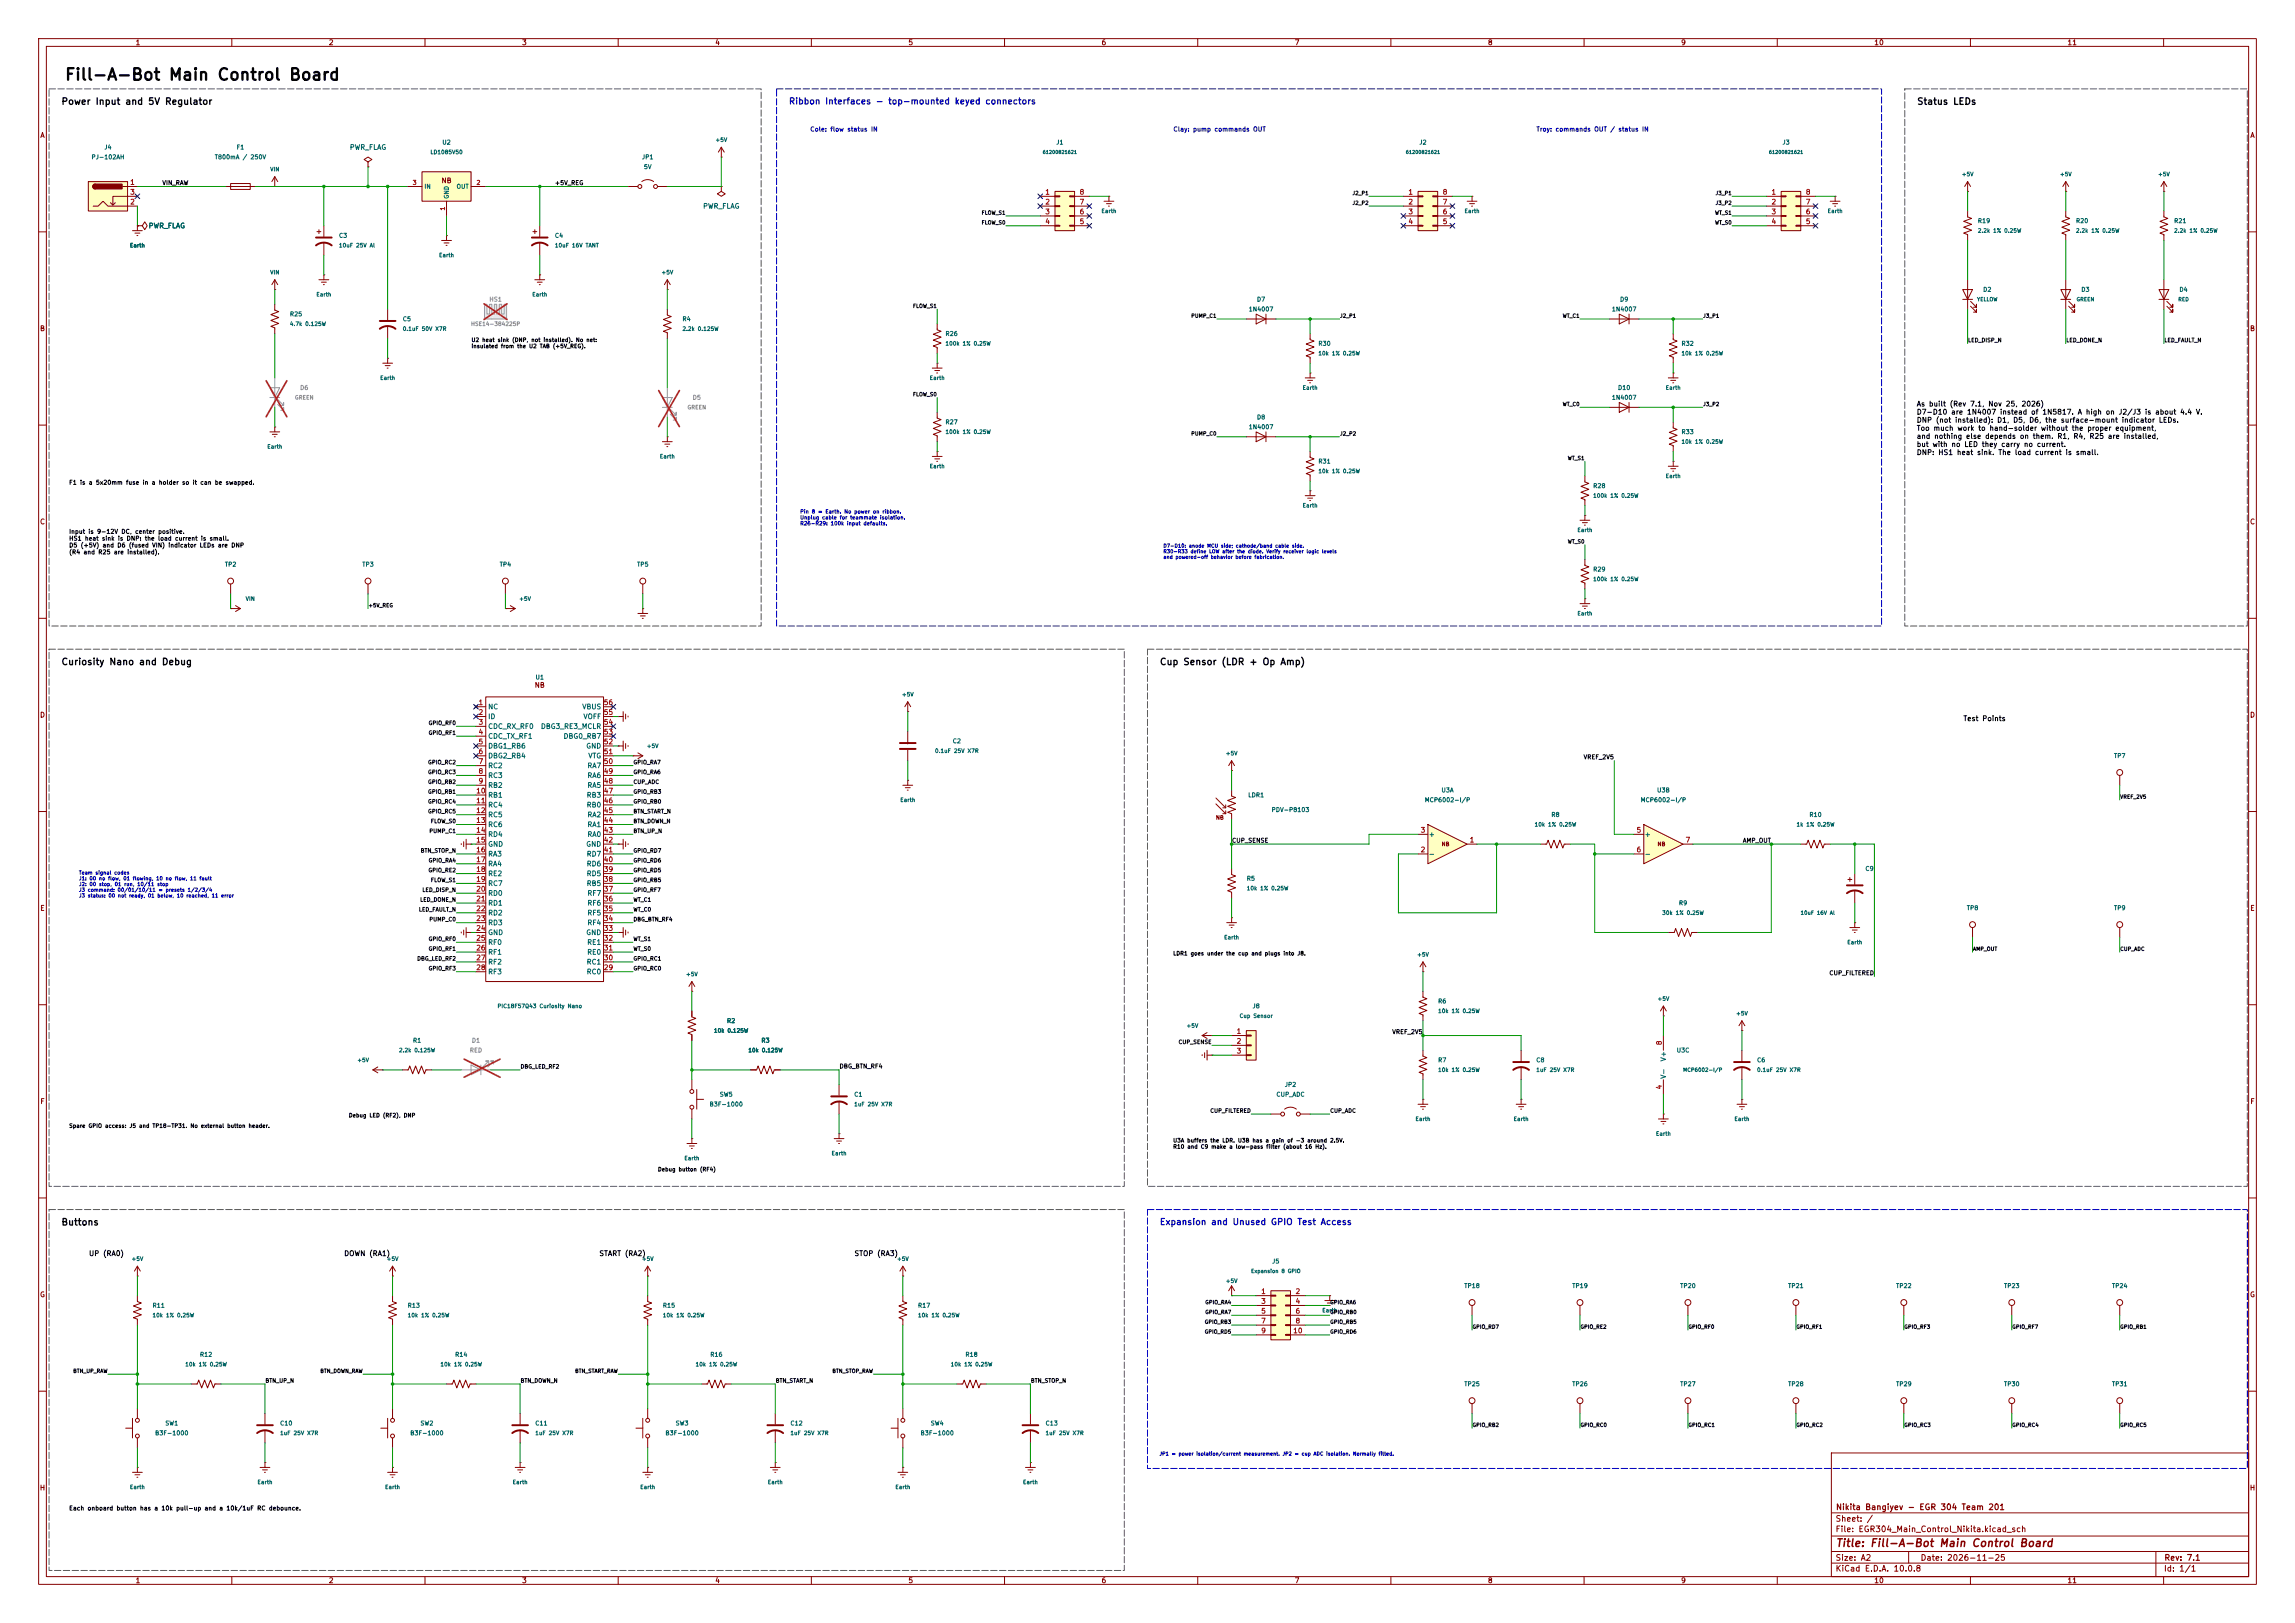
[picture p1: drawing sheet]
<svg xmlns="http://www.w3.org/2000/svg" width="594mm" height="420mm" viewBox="0 0 594 420" stroke-linecap="round" stroke-linejoin="round" font-family="sans-serif">
<defs><g id="words">
<text font-size="3" x="16.6" y="21.5">Fill-A-Bot Main Control Board</text>
<text font-size="2" fill="#840000" x="475" y="400.8">Title: Fill-A-Bot Main Control Board</text>
<g font-size="1.7">
<text x="15.8" y="27.5">Power Input and 5V Regulator</text>
<text x="496.1" y="27.5">Status LEDs</text>
<text x="15.8" y="172.5">Curiosity Nano and Debug</text>
<text x="300.1" y="172.5">Cup Sensor (LDR + Op Amp)</text>
<text x="15.8" y="317.5">Buttons</text>
</g>
<g font-size="1.6" fill="#0000c2">
<text x="204.1" y="27.4">Ribbon Interfaces - top-mounted keyed connectors</text>
<text x="300.1" y="317.4">Expansion and Unused GPIO Test Access</text>
</g>
<g font-size="1.5" fill="#840000">
<text x="475" y="394.1">Sheet: /</text>
<text x="475.1" y="391.1">Nikita Bangiyev - EGR 304 Team 201</text>
<text x="475" y="396.8">File: EGR304_Main_Control_Nikita.kicad_sch</text>
<text x="475" y="407">KiCad E.D.A. 10.0.8</text>
<text x="475" y="404.2">Size: A2</text>
<text x="497" y="404.2">Date: 2026-11-25</text>
<text x="560" y="407">Id: 1/1</text>
<text x="560.1" y="404.2">Rev: 7.1</text>
</g>
<g font-size="1.3" fill="#840000">
<text x="35" y="12">1</text>
<text x="85" y="12">2</text>
<text x="135" y="12">3</text>
<text x="185" y="12">4</text>
<text x="235" y="12">5</text>
<text x="285" y="12">6</text>
<text x="335" y="12">7</text>
<text x="385" y="12">8</text>
<text x="435" y="12">9</text>
<text x="485" y="12">10</text>
<text x="535" y="12">11</text>
<text x="10.3" y="36">A</text>
<text x="582.3" y="36">A</text>
<text x="114.1" y="47.7">NB</text>
<text x="10.2" y="86">B</text>
<text x="582.2" y="86">B</text>
<text x="10.2" y="136">C</text>
<text x="582.2" y="136">C</text>
<text x="138.3" y="178.3">NB</text>
<text x="10.2" y="186">D</text>
<text x="582.2" y="186">D</text>
<text x="10.3" y="236">E</text>
<text x="582.3" y="236">E</text>
<text x="10.3" y="286">F</text>
<text x="582.3" y="286">F</text>
<text x="10.2" y="336">G</text>
<text x="582.2" y="336">G</text>
<text x="10.2" y="386">H</text>
<text x="582.2" y="386">H</text>
<text x="35" y="410">1</text>
<text x="85" y="410">2</text>
<text x="135" y="410">3</text>
<text x="185" y="410">4</text>
<text x="235" y="410">5</text>
<text x="285" y="410">6</text>
<text x="335" y="410">7</text>
<text x="385" y="410">8</text>
<text x="435" y="410">9</text>
<text x="485" y="410">10</text>
<text x="535" y="410">11</text>
</g>
<g font-size="1.3" fill="#006464">
<text x="90.4" y="39.1">PWR_FLAG</text>
<text x="38.3" y="59.4">PWR_FLAG</text>
<text x="181.8" y="54.3">PWR_FLAG</text>
<text x="126.2" y="183.8">NC</text>
<text x="150.6" y="183.8">VBUS</text>
<text x="126.2" y="186.4">ID</text>
<text x="126.2" y="188.9">CDC_RX_RF0</text>
<text x="126.2" y="191.5">CDC_TX_RF1</text>
<text x="139.9" y="188.9">DBG3_RE3_MCLR</text>
<text x="145.7" y="191.5">DBG0_RB7</text>
<text x="150.9" y="186.4">VOFF</text>
<text x="126.2" y="194">DBG1_RB6</text>
<text x="126.2" y="196.5">DBG2_RB4</text>
<text x="151.6" y="194">GND</text>
<text x="152.1" y="196.5">VTG</text>
<text x="126.2" y="199.1">RC2</text>
<text x="126.2" y="201.6">RC3</text>
<text x="151.9" y="201.6">RA6</text>
<text x="151.9" y="199.1">RA7</text>
<text x="126.2" y="204.2">RB2</text>
<text x="126.2" y="206.7">RB1</text>
<text x="126.2" y="209.2">RC4</text>
<text x="151.7" y="209.2">RB0</text>
<text x="151.7" y="206.7">RB3</text>
<text x="151.9" y="204.2">RA5</text>
<text x="126.2" y="211.8">RC5</text>
<text x="126.2" y="214.3">RC6</text>
<text x="151.9" y="214.3">RA1</text>
<text x="151.9" y="211.8">RA2</text>
<text x="126.2" y="216.9">RD4</text>
<text x="126.2" y="219.4">GND</text>
<text x="126.2" y="221.9">RA3</text>
<text x="151.6" y="219.4">GND</text>
<text x="151.7" y="221.9">RD7</text>
<text x="151.9" y="216.9">RA0</text>
<text x="369.7" y="221.9">-</text>
<text x="369.7" y="216.9">+</text>
<text x="425.6" y="216.9">+</text>
<text x="425.6" y="221.9">-</text>
<text x="126.2" y="224.5">RA4</text>
<text x="126.2" y="227">RE2</text>
<text x="151.7" y="227">RD5</text>
<text x="151.7" y="224.5">RD6</text>
<text x="126.2" y="229.6">RC7</text>
<text x="126.2" y="232.1">RD0</text>
<text x="151.7" y="229.6">RB5</text>
<text x="151.9" y="232.1">RF7</text>
<text x="126.2" y="234.6">RD1</text>
<text x="126.2" y="237.2">RD2</text>
<text x="126.2" y="239.7">RD3</text>
<text x="151.9" y="239.7">RF4</text>
<text x="151.9" y="237.2">RF5</text>
<text x="151.9" y="234.6">RF6</text>
<text x="126.2" y="242.3">GND</text>
<text x="126.2" y="244.8">RF0</text>
<text x="151.6" y="242.3">GND</text>
<text x="151.8" y="244.8">RE1</text>
<text x="126.2" y="247.3">RF1</text>
<text x="126.2" y="249.9">RF2</text>
<text x="151.7" y="249.9">RC1</text>
<text x="151.8" y="247.3">RE0</text>
<text x="126.2" y="252.4">RF3</text>
<text x="151.7" y="252.4">RC0</text>
<text x="431.5" y="274.8" transform="rotate(-90 431.5 274.8)">V+</text>
<text x="431.5" y="279.3" transform="rotate(-90 431.5 279.3)">V-</text>
</g>
<g font-size="1.3" fill="#a90000">
<text x="33.6" y="48.1">1</text>
<text x="33.6" y="53.2">2</text>
<text x="33.6" y="50.7">3</text>
<text x="270.4" y="50.7">1</text>
<text x="270.4" y="53.2">2</text>
<text x="279.3" y="53.2">7</text>
<text x="279.3" y="50.7">8</text>
<text x="364.4" y="50.7">1</text>
<text x="364.4" y="53.2">2</text>
<text x="373.3" y="53.2">7</text>
<text x="373.3" y="50.7">8</text>
<text x="458.4" y="50.7">1</text>
<text x="458.4" y="53.2">2</text>
<text x="467.3" y="53.2">7</text>
<text x="467.3" y="50.7">8</text>
<text x="270.4" y="55.7">3</text>
<text x="270.4" y="58.3">4</text>
<text x="279.3" y="58.3">5</text>
<text x="279.3" y="55.7">6</text>
<text x="364.4" y="55.7">3</text>
<text x="364.4" y="58.3">4</text>
<text x="373.3" y="58.3">5</text>
<text x="373.3" y="55.7">6</text>
<text x="458.4" y="55.7">3</text>
<text x="458.4" y="58.3">4</text>
<text x="467.3" y="58.3">5</text>
<text x="467.3" y="55.7">6</text>
<text x="123.7" y="182.7">1</text>
<text x="123.7" y="185.3">2</text>
<text x="156.1" y="185.3">55</text>
<text x="156.1" y="182.7">56</text>
<text x="123.7" y="187.8">3</text>
<text x="123.7" y="190.4">4</text>
<text x="156.1" y="190.4">53</text>
<text x="156.1" y="187.8">54</text>
<text x="123.7" y="192.9">5</text>
<text x="123.7" y="195.4">6</text>
<text x="123.7" y="198">7</text>
<text x="156.1" y="198">50</text>
<text x="156.1" y="195.4">51</text>
<text x="156.1" y="192.9">52</text>
<text x="123.7" y="200.5">8</text>
<text x="123.7" y="203.1">9</text>
<text x="156.1" y="203.1">48</text>
<text x="156.1" y="200.5">49</text>
<text x="123.1" y="205.6">10</text>
<text x="123.1" y="208.1">11</text>
<text x="156.1" y="208.1">46</text>
<text x="156.1" y="205.6">47</text>
<text x="123.1" y="210.7">12</text>
<text x="123.1" y="213.2">13</text>
<text x="123.1" y="215.8">14</text>
<text x="156.1" y="215.8">43</text>
<text x="156.1" y="213.2">44</text>
<text x="156.1" y="210.7">45</text>
<text x="367.6" y="215.8">3</text>
<text x="423.4" y="215.8">5</text>
<text x="123.1" y="218.3">15</text>
<text x="123.1" y="220.8">16</text>
<text x="156.1" y="220.8">41</text>
<text x="156.1" y="218.3">42</text>
<text x="367.6" y="220.8">2</text>
<text x="380.3" y="218.3">1</text>
<text x="423.4" y="220.8">6</text>
<text x="436.1" y="218.3">7</text>
<text x="123.1" y="223.4">17</text>
<text x="123.1" y="225.9">18</text>
<text x="156.1" y="225.9">39</text>
<text x="156.1" y="223.4">40</text>
<text x="123.1" y="228.5">19</text>
<text x="123.1" y="231">20</text>
<text x="123.1" y="233.5">21</text>
<text x="156.1" y="233.5">36</text>
<text x="156.1" y="231">37</text>
<text x="156.1" y="228.5">38</text>
<text x="123.1" y="236.1">22</text>
<text x="123.1" y="238.6">23</text>
<text x="156.1" y="238.6">34</text>
<text x="156.1" y="236.1">35</text>
<text x="123.1" y="241.2">24</text>
<text x="123.1" y="243.7">25</text>
<text x="156.1" y="243.7">32</text>
<text x="156.1" y="241.2">33</text>
<text x="123.1" y="246.2">26</text>
<text x="123.1" y="248.8">27</text>
<text x="123.1" y="251.3">28</text>
<text x="156.1" y="251.3">29</text>
<text x="156.1" y="248.8">30</text>
<text x="156.1" y="246.2">31</text>
<text x="319.9" y="267.8">1</text>
<text x="319.9" y="270.4">2</text>
<text x="319.9" y="272.9">3</text>
<text x="430.4" y="270.6" transform="rotate(-90 430.4 270.6)">8</text>
<text x="430.4" y="282" transform="rotate(-90 430.4 282)">4</text>
<text x="326.3" y="335.1">1</text>
<text x="335.2" y="335.1">2</text>
<text x="326.3" y="337.7">3</text>
<text x="326.3" y="340.2">5</text>
<text x="335.2" y="337.7">4</text>
<text x="335.2" y="340.2">6</text>
<text x="326.3" y="342.8">7</text>
<text x="326.3" y="345.3">9</text>
<text x="334.6" y="345.3">10</text>
<text x="335.2" y="342.8">8</text>
</g>
<g font-size="1.3">
<text x="496" y="105.5">As built (Rev 7.1, Nov 25, 2026)</text>
<text x="496" y="107.6">D7-D10 are 1N4007 instead of 1N5817. A high on J2/J3 is about 4.4 V.</text>
<text x="496" y="109.7">DNP (not installed): D1, D5, D6, the surface-mount indicator LEDs.</text>
<text x="496" y="111.8">Too much work to hand-solder without the proper equipment,</text>
<text x="496" y="113.9">and nothing else depends on them. R1, R4, R25 are installed,</text>
<text x="496" y="116">but with no LED they carry no current.</text>
<text x="496" y="118.1">DNP: HS1 heat sink. The load current is small.</text>
<text x="508" y="186.9">Test Points</text>
<text x="22.9" y="325.3">UP (RA0)</text>
<text x="88.9" y="325.3">DOWN (RA1)</text>
<text x="155" y="325.3">START (RA2)</text>
<text x="221" y="325.3">STOP (RA3)</text>
</g>
<g font-size="1.2" fill="#0000c2">
<text x="209.6" y="34.3">Cole: flow status IN</text>
<text x="303.6" y="34.3">Clay: pump commands OUT</text>
<text x="397.5" y="34.3">Troy: commands OUT / status IN</text>
</g>
<g font-size="1.1" fill="#006464">
<text x="23.6" y="41.5">PJ-102AH</text>
<text x="26.9" y="38.9">J4</text>
<text x="55.5" y="41.5">T800mA / 250V</text>
<text x="61.1" y="38.9">F1</text>
<text x="114.4" y="37.7">U2</text>
<text x="166" y="41.5">JP1</text>
<text x="273.3" y="37.7">J1</text>
<text x="367.2" y="37.7">J2</text>
<text x="461.2" y="37.7">J3</text>
<text x="166.5" y="44">5V</text>
<text x="109.7" y="49.1">IN</text>
<text x="116.4" y="51.6" transform="rotate(-90 116.4 51.6)">GND</text>
<text x="118.1" y="49.1">OUT</text>
<text x="511.8" y="58">R19</text>
<text x="537.2" y="58">R20</text>
<text x="562.6" y="58">R21</text>
<text x="87.6" y="61.8">C3</text>
<text x="143.5" y="61.8">C4</text>
<text x="513.2" y="75.8">D2</text>
<text x="538.6" y="75.8">D3</text>
<text x="564" y="75.8">D4</text>
<text x="74.9" y="82.1">R25</text>
<text x="104.1" y="83.4">C5</text>
<text x="176.5" y="83.4">R4</text>
<text x="323.1" y="80.8">1N4007</text>
<text x="325.2" y="78.3">D7</text>
<text x="417.1" y="80.8">1N4007</text>
<text x="419.2" y="78.3">D9</text>
<text x="244.6" y="87.2">R26</text>
<text x="341.1" y="89.7">R30</text>
<text x="435.1" y="89.7">R32</text>
<text x="418.7" y="101.2">D10</text>
<text x="417.1" y="103.7">1N4007</text>
<text x="244.6" y="110.1">R27</text>
<text x="323.1" y="111.3">1N4007</text>
<text x="325.2" y="108.8">D8</text>
<text x="435.1" y="112.6">R33</text>
<text x="341.1" y="120.2">R31</text>
<text x="412.2" y="126.6">R28</text>
<text x="58.1" y="146.9">TP2</text>
<text x="93.6" y="146.9">TP3</text>
<text x="129.2" y="146.9">TP4</text>
<text x="164.8" y="146.9">TP5</text>
<text x="412.2" y="148.2">R29</text>
<text x="138.5" y="176.1">U1</text>
<text x="246.5" y="192.6">C2</text>
<text x="547" y="196.4">TP7</text>
<text x="322.9" y="206.6">LDR1</text>
<text x="368.6" y="207.8">MCP6002-I/P</text>
<text x="373" y="205.3">U3A</text>
<text x="424.5" y="207.8">MCP6002-I/P</text>
<text x="428.8" y="205.3">U3B</text>
<text x="329" y="210.4">PDV-P8103</text>
<text x="401.4" y="211.7">R8</text>
<text x="468.2" y="211.7">R10</text>
<text x="482.7" y="225.6">C9</text>
<text x="322.6" y="228.2">R5</text>
<text x="434.4" y="234.5">R9</text>
<text x="508.9" y="235.8">TP8</text>
<text x="547" y="235.8">TP9</text>
<text x="324.1" y="261.2">J8</text>
<text x="372.1" y="259.9">R6</text>
<text x="188" y="265">R2</text>
<text x="106.8" y="270.1">R1</text>
<text x="196.9" y="270.1">R3</text>
<text x="372.1" y="275.2">R7</text>
<text x="397.5" y="275.2">C8</text>
<text x="433.9" y="272.6">U3C</text>
<text x="454.6" y="275.2">C6</text>
<text x="332.4" y="281.5">JP2</text>
<text x="183.5" y="286.6">B3F-1000</text>
<text x="186.2" y="284">SW5</text>
<text x="221" y="284">C1</text>
<text x="330.2" y="284">CUP_ADC</text>
<text x="329.1" y="327.2">J5</text>
<text x="378.9" y="333.6">TP18</text>
<text x="406.8" y="333.6">TP19</text>
<text x="434.8" y="333.6">TP20</text>
<text x="462.7" y="333.6">TP21</text>
<text x="490.6" y="333.6">TP22</text>
<text x="518.6" y="333.6">TP23</text>
<text x="546.5" y="333.6">TP24</text>
<text x="39.4" y="338.7">R11</text>
<text x="105.4" y="338.7">R13</text>
<text x="171.4" y="338.7">R15</text>
<text x="237.5" y="338.7">R17</text>
<text x="51.6" y="351.4">R12</text>
<text x="117.7" y="351.4">R14</text>
<text x="183.7" y="351.4">R16</text>
<text x="249.8" y="351.4">R18</text>
<text x="378.9" y="359">TP25</text>
<text x="406.8" y="359">TP26</text>
<text x="434.8" y="359">TP27</text>
<text x="462.7" y="359">TP28</text>
<text x="490.6" y="359">TP29</text>
<text x="518.6" y="359">TP30</text>
<text x="546.5" y="359">TP31</text>
<text x="40" y="371.7">B3F-1000</text>
<text x="42.7" y="369.1">SW1</text>
<text x="72.4" y="369.1">C10</text>
<text x="106.1" y="371.7">B3F-1000</text>
<text x="108.7" y="369.1">SW2</text>
<text x="138.4" y="369.1">C11</text>
<text x="172.1" y="371.7">B3F-1000</text>
<text x="174.7" y="369.1">SW3</text>
<text x="204.5" y="369.1">C12</text>
<text x="238.1" y="371.7">B3F-1000</text>
<text x="240.8" y="369.1">SW4</text>
<text x="270.5" y="369.1">C13</text>
</g>
<g font-size="1.1" fill="#0f0f0f">
<text x="41.9" y="48.1">VIN_RAW</text>
<text x="143.5" y="48.1">+5V_REG</text>
<text x="409.8" y="196.7">VREF_2V5</text>
<text x="318.8" y="218.3">CUP_SENSE</text>
<text x="451" y="218.3">AMP_OUT</text>
<text x="473.4" y="252.6">CUP_FILTERED</text>
<text x="360.2" y="267.9">VREF_2V5</text>
<text x="217.2" y="276.7">DBG_BTN_RF4</text>
</g>
<g font-size="1.1" fill="#a90000">
<text x="106.7" y="48.1">3</text>
<text x="123.2" y="48.1">2</text>
<text x="115.4" y="54.6" transform="rotate(-90 115.4 54.6)">1</text>
</g>
<g font-size="1.1" fill="#939391">
<text x="126.5" y="78.3">HS1</text>
<text x="77.6" y="101.2">D6</text>
<text x="179.2" y="103.7">D5</text>
<text x="121.5" y="272.6">RED</text>
<text x="122" y="270.1">D1</text>
</g>
<g font-size="1.1">
<text x="17.8" y="125.7">F1 is a 5x20mm fuse in a holder so it can be swapped.</text>
<text x="17.8" y="138.4">Input is 9-12V DC, center positive.</text>
<text x="17.8" y="140.2">HS1 heat sink is DNP: the load current is small.</text>
<text x="17.8" y="141.9">D5 (+5V) and D6 (fused VIN) indicator LEDs are DNP</text>
<text x="17.8" y="143.7">(R4 and R25 are installed).</text>
<text x="17.8" y="391.1">Each onboard button has a 10k pull-up and a 10k/1uF RC debounce.</text>
</g>
<g font-size="1" fill="#006464">
<text x="111.3" y="40.1">LD1085V50</text>
<text x="185.1" y="37">+5V</text>
<text x="69.8" y="44.6">VIN</text>
<text x="507.6" y="45.8">+5V</text>
<text x="533" y="45.8">+5V</text>
<text x="558.4" y="45.8">+5V</text>
<text x="285" y="55.4">Earth</text>
<text x="378.9" y="55.4">Earth</text>
<text x="472.9" y="55.4">Earth</text>
<text x="33.5" y="64.3">Earth</text>
<text x="87.6" y="64.3">10uF 25V Al</text>
<text x="143.5" y="64.3">10uF 16V TANT</text>
<text x="511.8" y="60.4">2.2k 1% 0.25W</text>
<text x="537.2" y="60.4">2.2k 1% 0.25W</text>
<text x="562.6" y="60.4">2.2k 1% 0.25W</text>
<text x="69.8" y="71.2">VIN</text>
<text x="113.5" y="66.8">Earth</text>
<text x="171.1" y="71.2">+5V</text>
<text x="81.8" y="77">Earth</text>
<text x="137.6" y="77">Earth</text>
<text x="511.6" y="78.2">YELLOW</text>
<text x="537.3" y="78.2">GREEN</text>
<text x="563.7" y="78.2">RED</text>
<text x="74.9" y="84.6">4.7k 0.125W</text>
<text x="104.1" y="85.8">0.1uF 50V X7R</text>
<text x="176.5" y="85.8">2.2k 0.125W</text>
<text x="244.6" y="89.7">100k 1% 0.25W</text>
<text x="341.1" y="92.2">10k 1% 0.25W</text>
<text x="435.1" y="92.2">10k 1% 0.25W</text>
<text x="98.3" y="98.5">Earth</text>
<text x="240.5" y="98.5">Earth</text>
<text x="337" y="101.1">Earth</text>
<text x="431" y="101.1">Earth</text>
<text x="244.6" y="112.5">100k 1% 0.25W</text>
<text x="69.1" y="116.3">Earth</text>
<text x="170.7" y="118.9">Earth</text>
<text x="435.1" y="115.1">10k 1% 0.25W</text>
<text x="240.5" y="121.4">Earth</text>
<text x="341.1" y="122.7">10k 1% 0.25W</text>
<text x="431" y="123.9">Earth</text>
<text x="337" y="131.6">Earth</text>
<text x="412.2" y="129">100k 1% 0.25W</text>
<text x="408.2" y="137.9">Earth</text>
<text x="63.5" y="155.7">VIN</text>
<text x="134.3" y="155.7">+5V</text>
<text x="412.2" y="150.6">100k 1% 0.25W</text>
<text x="408.2" y="159.5">Earth</text>
<text x="233.3" y="180.5">+5V</text>
<text x="167.3" y="193.8">+5V</text>
<text x="241.9" y="195.1">0.1uF 25V X7R</text>
<text x="317.1" y="195.7">+5V</text>
<text x="232.9" y="207.8">Earth</text>
<text x="397.1" y="214.1">10k 1% 0.25W</text>
<text x="464.9" y="214.1">1k 1% 0.25W</text>
<text x="322.6" y="230.6">10k 1% 0.25W</text>
<text x="430.1" y="237">30k 1% 0.25W</text>
<text x="465.9" y="236.9">10uF 16V Al</text>
<text x="316.7" y="243.3">Earth</text>
<text x="478" y="244.6">Earth</text>
<text x="366.7" y="247.8">+5V</text>
<text x="177.4" y="252.9">+5V</text>
<text x="128.6" y="261.1">PIC18F57Q43 Curiosity Nano</text>
<text x="320.7" y="263.6">Cup Sensor</text>
<text x="372.1" y="262.4">10k 1% 0.25W</text>
<text x="428.9" y="259.2">+5V</text>
<text x="449.2" y="263">+5V</text>
<text x="184.7" y="267.5">10k 0.125W</text>
<text x="307" y="266.2">+5V</text>
<text x="92.4" y="275.1">+5V</text>
<text x="103.2" y="272.5">2.2k 0.125W</text>
<text x="193.6" y="272.5">10k 0.125W</text>
<text x="372.1" y="277.6">10k 1% 0.25W</text>
<text x="397.5" y="277.6">1uF 25V X7R</text>
<text x="435.5" y="277.6">MCP6002-I/P</text>
<text x="454.6" y="277.6">0.1uF 25V X7R</text>
<text x="221" y="286.5">1uF 25V X7R</text>
<text x="366.2" y="290.3">Earth</text>
<text x="391.6" y="290.3">Earth</text>
<text x="448.8" y="290.3">Earth</text>
<text x="215.1" y="299.2">Earth</text>
<text x="428.5" y="294.1">Earth</text>
<text x="177" y="300.5">Earth</text>
<text x="33.9" y="326.5">+5V</text>
<text x="100" y="326.5">+5V</text>
<text x="166" y="326.5">+5V</text>
<text x="232.1" y="326.5">+5V</text>
<text x="323.7" y="329.6">Expansion 8 GPIO</text>
<text x="317.1" y="332.2">+5V</text>
<text x="39.4" y="341.1">10k 1% 0.25W</text>
<text x="105.4" y="341.1">10k 1% 0.25W</text>
<text x="171.4" y="341.1">10k 1% 0.25W</text>
<text x="237.5" y="341.1">10k 1% 0.25W</text>
<text x="342.1" y="339.8">Earth</text>
<text x="47.8" y="353.8">10k 1% 0.25W</text>
<text x="113.9" y="353.8">10k 1% 0.25W</text>
<text x="179.9" y="353.8">10k 1% 0.25W</text>
<text x="246" y="353.8">10k 1% 0.25W</text>
<text x="72.4" y="371.6">1uF 25V X7R</text>
<text x="138.4" y="371.6">1uF 25V X7R</text>
<text x="204.5" y="371.6">1uF 25V X7R</text>
<text x="270.5" y="371.6">1uF 25V X7R</text>
<text x="33.5" y="385.6">Earth</text>
<text x="66.5" y="384.3">Earth</text>
<text x="99.5" y="385.6">Earth</text>
<text x="132.6" y="384.3">Earth</text>
<text x="165.6" y="385.6">Earth</text>
<text x="198.6" y="384.3">Earth</text>
<text x="231.6" y="385.6">Earth</text>
<text x="264.6" y="384.3">Earth</text>
</g>
<g font-size="1" fill="#0f0f0f">
<text x="349.9" y="53.2">J2_P2</text>
<text x="349.9" y="50.7">J2_P1</text>
<text x="443.9" y="53.2">J3_P2</text>
<text x="443.9" y="50.7">J3_P1</text>
<text x="254" y="55.8">FLOW_S1</text>
<text x="254" y="58.3">FLOW_S0</text>
<text x="443.8" y="58.3">WT_S0</text>
<text x="443.8" y="55.8">WT_S1</text>
<text x="236.2" y="79.9">FLOW_S1</text>
<text x="308.2" y="82.5">PUMP_C1</text>
<text x="346.7" y="82.5">J2_P1</text>
<text x="404.4" y="82.5">WT_C1</text>
<text x="440.7" y="82.5">J3_P1</text>
<text x="509.3" y="88.8">LED_DISP_N</text>
<text x="534.7" y="88.8">LED_DONE_N</text>
<text x="560.1" y="88.8">LED_FAULT_N</text>
<text x="236.2" y="102.8">FLOW_S0</text>
<text x="404.4" y="105.3">WT_C0</text>
<text x="440.7" y="105.3">J3_P2</text>
<text x="308.2" y="112.9">PUMP_C0</text>
<text x="346.7" y="112.9">J2_P2</text>
<text x="405.7" y="119.3">WT_S1</text>
<text x="405.7" y="140.9">WT_S0</text>
<text x="95.3" y="157.4">+5V_REG</text>
<text x="110.8" y="190.4">GPIO_RF1</text>
<text x="110.8" y="187.9">GPIO_RF0</text>
<text x="110.7" y="203.1">GPIO_RB2</text>
<text x="110.7" y="200.6">GPIO_RC3</text>
<text x="110.7" y="198">GPIO_RC2</text>
<text x="163.8" y="198">GPIO_RA7</text>
<text x="163.8" y="203.1">CUP_ADC</text>
<text x="163.8" y="200.6">GPIO_RA6</text>
<text x="110.7" y="208.2">GPIO_RC4</text>
<text x="110.7" y="205.6">GPIO_RB1</text>
<text x="163.8" y="205.6">GPIO_RB3</text>
<text x="163.8" y="208.2">GPIO_RB0</text>
<text x="548.6" y="206.9">VREF_2V5</text>
<text x="110.7" y="210.7">GPIO_RC5</text>
<text x="111" y="215.8">PUMP_C1</text>
<text x="111.4" y="213.3">FLOW_S0</text>
<text x="163.8" y="213.3">BTN_DOWN_N</text>
<text x="163.8" y="215.8">BTN_UP_N</text>
<text x="163.8" y="210.7">BTN_START_N</text>
<text x="108.8" y="220.9">BTN_STOP_N</text>
<text x="163.8" y="220.9">GPIO_RD7</text>
<text x="110.8" y="226">GPIO_RE2</text>
<text x="110.8" y="223.4">GPIO_RA4</text>
<text x="163.8" y="223.4">GPIO_RD6</text>
<text x="163.8" y="226">GPIO_RD5</text>
<text x="108.6" y="233.6">LED_DONE_N</text>
<text x="109.2" y="231">LED_DISP_N</text>
<text x="111.4" y="228.5">FLOW_S1</text>
<text x="163.8" y="233.6">WT_C1</text>
<text x="163.8" y="228.5">GPIO_RB5</text>
<text x="163.8" y="231">GPIO_RF7</text>
<text x="108.3" y="236.1">LED_FAULT_N</text>
<text x="111" y="238.7">PUMP_C0</text>
<text x="163.8" y="238.7">DBG_BTN_RF4</text>
<text x="163.8" y="236.1">WT_C0</text>
<text x="110.8" y="243.7">GPIO_RF0</text>
<text x="163.8" y="243.7">WT_S1</text>
<text x="107.9" y="248.8">DBG_LED_RF2</text>
<text x="110.8" y="251.4">GPIO_RF3</text>
<text x="110.8" y="246.3">GPIO_RF1</text>
<text x="163.8" y="246.3">WT_S0</text>
<text x="163.8" y="251.4">GPIO_RC0</text>
<text x="163.8" y="248.8">GPIO_RC1</text>
<text x="510.5" y="246.3">AMP_OUT</text>
<text x="548.6" y="246.3">CUP_ADC</text>
<text x="304.9" y="270.4">CUP_SENSE</text>
<text x="134.6" y="276.8">DBG_LED_RF2</text>
<text x="313.1" y="288.2">CUP_FILTERED</text>
<text x="344.2" y="288.2">CUP_ADC</text>
<text x="311.8" y="340.3">GPIO_RA7</text>
<text x="311.8" y="337.7">GPIO_RA4</text>
<text x="344.2" y="340.3">GPIO_RB0</text>
<text x="344.2" y="337.7">GPIO_RA6</text>
<text x="311.7" y="345.3">GPIO_RD5</text>
<text x="311.7" y="342.8">GPIO_RB3</text>
<text x="344.2" y="342.8">GPIO_RB5</text>
<text x="344.2" y="345.3">GPIO_RD6</text>
<text x="381" y="344.1">GPIO_RD7</text>
<text x="408.9" y="344.1">GPIO_RE2</text>
<text x="436.9" y="344.1">GPIO_RF0</text>
<text x="464.8" y="344.1">GPIO_RF1</text>
<text x="492.8" y="344.1">GPIO_RF3</text>
<text x="520.7" y="344.1">GPIO_RF7</text>
<text x="548.6" y="344.1">GPIO_RB1</text>
<text x="18.8" y="355.5">BTN_UP_RAW</text>
<text x="68.6" y="358">BTN_UP_N</text>
<text x="82.8" y="355.5">BTN_DOWN_RAW</text>
<text x="134.6" y="358">BTN_DOWN_N</text>
<text x="148.7" y="355.5">BTN_START_RAW</text>
<text x="200.7" y="358">BTN_START_N</text>
<text x="215.3" y="355.5">BTN_STOP_RAW</text>
<text x="266.7" y="358">BTN_STOP_N</text>
<text x="381" y="369.5">GPIO_RB2</text>
<text x="408.9" y="369.5">GPIO_RC0</text>
<text x="436.9" y="369.5">GPIO_RC1</text>
<text x="464.8" y="369.5">GPIO_RC2</text>
<text x="492.8" y="369.5">GPIO_RC3</text>
<text x="520.7" y="369.5">GPIO_RC4</text>
<text x="548.6" y="369.5">GPIO_RC5</text>
</g>
<g font-size="1" fill="#939391">
<text x="121.8" y="84.6">HSE14-384225P</text>
<text x="76.2" y="103.6">GREEN</text>
<text x="177.8" y="106.2">GREEN</text>
</g>
<g font-size="1">
<text x="121.9" y="88.7">U2 heat sink (DNP, not installed). No net:</text>
<text x="121.9" y="90.3">insulated from the U2 TAB (+5V_REG).</text>
<text x="303.5" y="247.5">LDR1 goes under the cup and plugs into J8.</text>
<text x="17.8" y="292.1">Spare GPIO access: J5 and TP18-TP31. No external button header.</text>
<text x="90.2" y="289.4">Debug LED (RF2), DNP</text>
<text x="303.5" y="295.9">U3A buffers the LDR. U3B has a gain of -3 around 2.5V.</text>
<text x="303.5" y="297.5">R10 and C9 make a low-pass filter (about 16 Hz).</text>
<text x="170.2" y="303.4">Debug button (RF4)</text>
</g>
<g font-size="1" fill="#0000c2">
<text x="207" y="133.1">Pin 8 = Earth. No power on ribbon.</text>
<text x="207" y="134.6">Unplug cable for teammate isolation.</text>
<text x="207" y="136.2">R26-R29: 100k input defaults.</text>
</g>
<g font-size="1" fill="#840000">
<text x="314.6" y="212.3">NB</text>
<text x="373" y="219.2">NB</text>
<text x="428.9" y="219.2">NB</text>
</g>
<g font-size=".9" fill="#006464">
<text x="269.8" y="40">61200821621</text>
<text x="363.8" y="40">61200821621</text>
<text x="457.7" y="40">61200821621</text>
</g>
<g font-size=".9" fill="#0000c2">
<text x="301" y="141.9">D7-D10: anode MCU side; cathode/band cable side.</text>
<text x="301" y="143.4">R30-R33 define LOW after the diode. Verify receiver logic levels</text>
<text x="301" y="144.8">and powered-off behavior before fabrication.</text>
<text x="20.3" y="226.5">Team signal codes</text>
<text x="20.3" y="228">J1: 00 no flow, 01 flowing, 10 no flow, 11 fault</text>
<text x="20.3" y="229.5">J2: 00 stop, 01 run, 10/11 stop</text>
<text x="20.3" y="231">J3 command: 00/01/10/11 = presets 1/2/3/4</text>
<text x="20.3" y="232.5">J3 status: 00 not ready, 01 below, 10 reached, 11 error</text>
<text x="300" y="376.9">JP1 = power isolation/current measurement. JP2 = cup ADC isolation. Normally fitted.</text>
</g>
</g></defs>
<g fill="none" stroke="#840000" stroke-width=".26">
<path d="M10 10h574v400h-574zM12 12h570v396h-570zM60 10v2M110 10v2M160 10v2M210 10v2M260 10v2M310 10v2M360 10v2M410 10v2M460 10v2M510 10v2"/>
<path d="M560 10v2M10 60h2M582 60h2M337.8 97.8h2.6M338.5 98.4h1.2M339 99.1h.2M339.1 86.4v1.5l1 .4-2 .7 2 .8-2 .8 2 .7-2 .8 1 .4v1.5M339.1 96.5h.1M339.1 96.5v1.3M10 110h2M322.6 113h7.6M325.1 111.8l2.6 1.2-2.6 1.3z"/>
<path d="M327.7 111.8v2.5M339.1 116.8v1.6l1 .3-2 .8 2 .8-2 .7 2 .8-2 .8 1 .3v1.6M433.1 119.4h.1M433.1 119.4v1.3M582 110h2M337.8 128.3h2.6M338.5 128.9h1.2M339 129.5h.2M339.1 127h.1M339.1 127v1.3M431.8 120.7h2.5M432.4 121.3h1.3"/>
<path d="M432.9 121.9h.3M10 160h2M582 160h2M10 210h2M119.4 218.3v.3M120 217.8v1.3M120.6 218.4h1.3M120.6 217.2v2.5M121.9 218.4h.1M548.6 200.7v2.5M582 210h2M510.5 240v2.6"/>
<path d="M548.6 240v2.6M10 260h2M368.3 271.8v1.5l1 .4-2 .7 2 .8-2 .8 2 .7-2 .8 1 .4v1.5M582 260h2M367 285.8h2.6M367.7 286.4h1.2M368.2 287h.2M368.3 284.5h.1M368.3 284.5v1.3M10 310h2M582 310h2M492.8 337.8v2.6"/>
<path d="M520.7 337.8v2.6M548.6 337.8v2.6M49.5 358.1h1.6l.3-1 .8 2.1 .8-2.1 .7 2.1 .8-2.1 .7 2.1 .4-1.1h1.5M10 360h2M32.5 369.6h1.8M34.3 367v5.1M35.6 379.7h.1M35.6 364.5v2.5M35.6 372.1v2.6M35.6 379.7v1.3M67.3 379.7h2.5M68.6 378.5h.1"/>
<path d="M68.6 365.8v2.8M68.6 370.1v3.3M68.6 378.5v1.2M98.6 369.6h1.7M100.3 367v5.1M101.6 379.7h.1M101.6 364.5v2.5M101.6 372.1v2.6M101.6 379.7v1.3M133.3 379.7h2.6M134.6 378.5h.1M134.6 378.5v1.2"/>
<path d="M164.6 369.6h1.8M166.4 367v5.1M167.6 379.7h.1M167.6 364.5v2.5M167.6 372.1v2.6M167.6 379.7v1.3M199.4 379.7h2.5M200.7 378.5h.1M200.7 378.5v1.2M230.6 369.6h1.8M232.4 367v5.1M233.7 379.7h.1"/>
<path d="M233.7 364.5v2.5M233.7 372.1v2.6M233.7 379.7v1.3M265.4 379.7h2.6M266.7 378.5h.1M266.7 365.8v2.8M266.7 370.1v3.3M266.7 378.5v1.2M474 376h108v32h-108zM492.8 363.2v2.6M520.7 363.2v2.6M582 360h2"/>
<path d="M34.3 381h2.5M34.9 381.6h1.3M35.4 382.3h.3M67.9 380.4h1.3M68.5 381h.2M100.3 381h2.6M101 381.6h1.2M101.5 382.3h.2M134 380.4h1.3M134.5 381h.2M166.4 381h2.5M167 381.6h1.3"/>
<path d="M167.5 382.3h.3M200 380.4h1.3M200.5 381h.3M232.4 381h2.5M233 381.6h1.3M233.6 382.3h.2M266.1 380.4h1.2M266.6 381h.2M474 397.5h108M474 391.5h108M60 408v2M110 408v2"/>
<path d="M160 408v2M210 408v2M260 408v2M310 408v2M360 408v2M410 408v2M460 408v2M474 404.5h108M474 401.5h108M494 401.5v3M510 408v2M558 401.5v6.5"/>
<path d="M560 408v2"/>
<circle cx="548.6" cy="199.9" r=".76"/>
<circle cx="510.5" cy="239.3" r=".76"/>
<circle cx="548.6" cy="239.3" r=".76"/>
<circle cx="492.8" cy="337.1" r=".76"/>
<circle cx="520.7" cy="337.1" r=".76"/>
<circle cx="548.6" cy="337.1" r=".76"/>
<circle cx="35.6" cy="371.6" r=".51"/>
<circle cx="35.6" cy="367.5" r=".51"/>
<circle cx="101.6" cy="371.6" r=".51"/>
<circle cx="101.6" cy="367.5" r=".51"/>
<circle cx="167.6" cy="367.5" r=".51"/>
<circle cx="167.6" cy="371.6" r=".51"/>
<circle cx="233.7" cy="367.5" r=".51"/>
<circle cx="233.7" cy="371.6" r=".51"/>
<circle cx="492.8" cy="362.5" r=".76"/>
<circle cx="520.7" cy="362.5" r=".76"/>
</g>
<path d="M66.5 370.8a3.3 3.3 0 0 1 4.1 0M66.5 368.8h4.1M264.7 370.8a3.3 3.3 0 0 1 4 0M264.7 368.8h4" fill="none" stroke="#840000" stroke-width=".51"/>
<path d="M273 49.5h5.1v10.2h-5.1z" fill="#ffffc2"/>
<g fill="none" stroke="#840000" stroke-width=".26">
<path d="M269.2 50.8h3.8M269.2 53.3h3.8M269.2 55.9h3.8M269.2 58.4h3.8M273 49.5h5.1v10.2h-5.1zM273 50.7h1.3v.2h-1.3zM273 53.2h1.3v.3h-1.3zM273 55.8h1.3v.2h-1.3zM273 58.3h1.3v.2h-1.3zM276.9 50.7h1.2v.2h-1.2zM276.9 53.2h1.2v.3h-1.2zM276.9 55.8h1.2v.2h-1.2z"/>
<path d="M276.9 58.3h1.2v.2h-1.2zM278.1 50.8h3.8M278.1 53.3h3.8M278.1 55.9h3.8M278.1 58.4h3.8M410.2 123.2v1.5l1 .4-2 .8 2 .7-2 .8 2 .7-2 .8 1 .4v1.5M233.7 330.2h.1M233.7 327.7l-.8 1.2M233.7 327.7l.7 1.2M233.7 327.7v2.5M247.6 358.1h1.6l.4-1 .7 2.1 .8-2.1 .7 2.1 .8-2.1 .8 2.1 .3-1.1h1.6M134.6 365.8v2.8"/>
<path d="M134.6 370.1v3.3"/>
</g>
<path d="M132.6 370.8a3.3 3.3 0 0 1 4.1 0M132.6 368.8h4.1" fill="none" stroke="#840000" stroke-width=".51"/>
<path d="M461 49.5h5.1v10.2h-5.1z" fill="#ffffc2"/>
<g fill="none" stroke="#840000" stroke-width=".26">
<path d="M457.2 50.8h3.8M457.2 53.3h3.8M457.2 55.9h3.8M457.2 58.4h3.8M461 49.5h5.1v10.2h-5.1zM461 50.7h1.3v.2h-1.3zM461 53.2h1.3v.3h-1.3zM461 55.8h1.3v.2h-1.3zM461 58.3h1.3v.2h-1.3zM464.8 50.7h1.3v.2h-1.3zM464.8 53.2h1.3v.3h-1.3zM464.8 55.8h1.3v.2h-1.3z"/>
<path d="M464.8 58.3h1.3v.2h-1.3zM466.1 50.8h3.8M466.1 53.3h3.8M466.1 55.9h3.8M466.1 58.4h3.8M408.9 134.6h2.6M409.6 135.3h1.2M410.1 135.9h.2M410.2 133.4h.1M410.2 133.4v1.2M408.9 156.2h2.6M409.6 156.8h1.2"/>
<path d="M410.1 157.5h.2M410.2 154.9h.1M410.2 144.8v1.5l1 .4-2 .7 2 .8-2 .8 2 .7-2 .8 1 .4v1.5M410.2 154.9v1.3M318.8 199.4h.1M318.8 196.9l-.8 1.2M318.8 196.9l.7 1.2M318.8 196.9v2.5M314.7 206.5l2.5 2.5M314.7 208l2.5 2.6M316.5 209h.7M316.5 210.6h.7"/>
<path d="M317.2 208.3v.7M317.2 209.8v.8M318.8 204.5v1.5l1 .4-2 .7 2 .8-2 .8 2 .7-2 .8 1 .4v1.5M317.5 238.8h2.5M318.1 239.4h1.3M318.8 237.5h.1M318.8 224.8v1.5l1 .4-2 .8 2 .7-2 .8 2 .7-2 .8 1 .4v1.5M318.8 237.5v1.3M318.6 240h.3M311.1 268l1.3 .7M311.1 268h2.6M311.1 272.9v.3"/>
<path d="M311.8 272.4v1.3M312.4 267.2l-1.3 .8M312.4 273.1h1.3M312.4 271.8v2.5M313.7 268h.1M313.7 273.1h.1M328.9 288.3h2.6M332.5 287l.7-.4 .9-.1 1.4 .5M336.5 288.3h2.6M35.6 330.2h.1M35.6 335.3v1.5l1 .4-2.1 .7 2.1 .8-2.1 .8 2.1 .7-2.1 .8 1.1 .4v1.5M35.6 327.7l-.8 1.2"/>
<path d="M35.6 327.7l.7 1.2M35.6 327.7v2.5M101.6 330.2h.1M101.6 327.7l-.8 1.2M101.6 327.7l.8 1.2M101.6 327.7v2.5M233.7 335.3v1.5l1 .4-2 .7 2 .8-2 .8 2 .7-2 .8 1 .4v1.5M318.8 335.3h.1M318.8 332.7v2.6M318.8 332.7l-.8 1.3M318.8 332.7l.7 1.3M342.9 336.6h2.5"/>
<path d="M343.5 337.2h1.3M344 337.8h.3M344.2 335.3h.1M344.2 335.3v1.3M381 337.8v2.6M436.9 337.8v2.6M464.8 337.8v2.6M548.6 363.2v2.6"/>
<circle cx="332" cy="288.3" r=".51"/>
<circle cx="336" cy="288.3" r=".51"/>
<circle cx="381" cy="337.1" r=".76"/>
<circle cx="436.9" cy="337.1" r=".76"/>
<circle cx="464.8" cy="337.1" r=".76"/>
<circle cx="548.6" cy="362.5" r=".76"/>
</g>
<path d="M322.6 266.7h2.5v7.6h-2.5z" fill="#ffffc2"/>
<path d="M318.8 268h3.8M318.8 270.5h3.8M318.8 273.1h3.8M322.6 266.7h2.5v7.6h-2.5zM322.6 267.8h1.2v.3h-1.2zM322.6 270.4h1.2v.2h-1.2zM322.6 272.9h1.2v.3h-1.2z" fill="none" stroke="#840000" stroke-width=".26"/>
<path d="M425.4 213.4l10.2 5-10.2 5.1z" fill="#ffffc2"/>
<g fill="none" stroke="#840000" stroke-width=".26">
<path d="M422.9 215.9h2.5M425.4 213.4l10.2 5-10.2 5.1zM435.6 218.4h2.5M466.1 218.4h1.5l.4-1 .8 2.1 .7-2.1 .8 2.1 .7-2.1 .8 2.1 .4-1.1h1.5M422.9 221h2.5M478.3 227.6h1M478.8 227.1v1M480.1 238.8h.1M480.1 226.1v2.8M480.1 230.4v3.3M480.1 238.8v1.2M368.3 256.5v1.6l1 .3-2 .8 2 .8-2 .7 2 .8-2 .8 1 .3v1.6"/>
<path d="M431.8 241.3h1.5l.4-1 .8 2 .7-2 .8 2 .8-2 .7 2 .4-1h1.5M478.8 240h2.5M479.4 240.7h1.3M479.9 241.3h.3M430.5 268v3.8M430.5 279.4v3.8M450.8 266.7h.1M450.8 264.2v2.5M450.8 271.8v2.8M450.8 276.1v3.3M450.8 264.2l-.7 1.2M450.8 264.2l.8 1.2"/>
<path d="M449.6 285.8h2.5M450.2 286.4h1.3M450.7 287h.3M450.8 284.5h.1M450.8 284.5v1.3M101.6 335.3v1.5l1 .4-2 .7 2 .8-2 .8 2 .7-2 .8 1 .4v1.5M167.6 335.3v1.5l1.1 .4-2.1 .7 2.1 .8-2.1 .8 2.1 .7-2.1 .8 1 .4v1.5M167.6 330.2h.1M167.6 327.7v2.5M167.6 327.7l-.7 1.2M167.6 327.7l.8 1.2M408.9 337.8v2.6"/>
<path d="M115.6 358.1h1.5l.4-1 .7 2.1 .8-2.1 .8 2.1 .7-2.1 .8 2.1 .4-1.1h1.5M181.6 358.1h1.5l.4-1 .8 2.1 .7-2.1 .8 2.1 .8-2.1 .7 2.1 .4-1.1h1.5M200.7 365.8v2.8M200.7 370.1v3.3"/>
<circle cx="408.9" cy="337.1" r=".76"/>
</g>
<path d="M478 231.1a3.3 3.3 0 0 1 4.1 0M478 229.1h4.1M448.8 276.9a3.3 3.3 0 0 1 4.1 0M448.8 274.8h4.1M198.6 370.8a3.3 3.3 0 0 1 4.1 0M198.6 368.8h4.1" fill="none" stroke="#840000" stroke-width=".51"/>
<path d="M369.6 213.4l10.1 5-10.1 5.1z" fill="#ffffc2"/>
<g fill="none" stroke="#840000" stroke-width=".26">
<path d="M367 215.9h2.6M369.6 213.4l10.1 5-10.1 5.1zM379.7 218.4h2.6M398.8 218.4h1.5l.4-1 .7 2.1 .8-2.1 .8 2.1 .7-2.1 .8 2.1 .4-1.1h1.5M367 221h2.6M368.3 251.5h.1M368.3 248.9l-.8 1.3M368.3 248.9l.8 1.3M368.3 248.9v2.6M215.9 294.6h2.5M216.5 295.3h1.3M217 295.9h.3"/>
<path d="M217.2 293.4h.1M217.2 280.7v2.8M217.2 285v3.3M217.2 293.4v1.2"/>
</g>
<path d="M215.1 285.8a3.3 3.3 0 0 1 4.1 0M215.1 283.7h4.1" fill="none" stroke="#840000" stroke-width=".51"/>
<path d="M22.9 47h10.1v7.6h-10.1z" fill="#ffffc2"/>
<g fill="none" stroke="#840000" stroke-width=".26">
<path d="M22.9 47h10.1v7.6h-10.1zM24.1 53.3h1.3l1.3-1.2 1.2 1.2h7.7M24.6 47.6l-.4 .2-.2 .5 .2 .4 .4 .2M29.8 52.5l-.6 .6M31.7 48.3h3.9M35.6 50.8h-6.4v2.3l-.6-.6M114.3 62.2h2.5M114.9 62.9h1.3M115.4 63.5h.3M115.6 61h.1M115.6 61v1.2M172.7 80v1.5l1 .4-2 .8 2 .7-2 .8 2 .8-2 .7 1 .4v1.5"/>
<path d="M242.6 83.8v1.5l1 .4-2 .8 2 .7-2 .8 2 .8-2 .7 1 .4v1.5M96.5 276.9h2.6M96.5 276.9l1.3 .7M97.8 276.1l-1.3 .8M99.1 276.9h.1M104.1 276.9h1.6l.3-1.1 .8 2.1 .8-2.1 .7 2.1 .8-2.1 .8 2.1 .3-1h1.6M179.1 279.4v2.5M194.3 276.9h1.5l.4-1.1 .8 2.1 .7-2.1 .8 2.1 .8-2.1 .7 2.1 .4-1h1.5M393.7 271.8v2.8M393.7 276.1v3.3M430.5 262.9h.1M430.5 260.4v2.5"/>
<path d="M430.5 260.4l-.7 1.2M430.5 260.4l.8 1.2M177.8 295.9h2.5M178.4 296.5h1.3M178.9 297.2h.3M179.1 294.6h.1M179.1 287v2.6M179.1 294.6v1.3M180.3 284.5h1.8M180.3 281.9v5.1M392.4 285.8h2.6M393.1 286.4h1.2"/>
<path d="M393.6 287h.2M393.7 284.5h.1M393.7 284.5v1.3M429.3 289.6h2.5M429.9 290.2h1.3M430.4 290.8h.3M430.5 288.3h.1M430.5 288.3v1.3"/>
<circle cx="179.1" cy="286.5" r=".51"/>
<circle cx="179.1" cy="282.4" r=".51"/>
</g>
<g fill="#840000" stroke="#840000" stroke-width=".26">
<path d="M24.2 47.8l.4-.2v1.3l-.6-.4z"/>
<path d="M24.6 47.6h7v1.3h-7z"/>
</g>
<path d="M391.7 276.9a3.3 3.3 0 0 1 4 0M391.7 274.8h4" fill="none" stroke="#840000" stroke-width=".51"/>
<path d="M119.4 276.9h7.6M121.9 275.6l2.6 1.3-2.6 1.2zM124.5 275.6v2.5M126.5 275.3v-.7h-.8h.8l-1.5 1.5M127.8 275.3v-.7h-.8h.8l-1.6 1.5" fill="none" stroke="#9c9b98" stroke-width=".26"/>
<path d="M120.1 274.1l9.3 4.7M129.4 274.1l-9.3 4.7" fill="none" stroke="#e12e31" stroke-width=".46"/>
<g fill="#ebeae8">
<path d="M125.4 78.7h.6v2.6h.7v-2.6h.6v2.6h.6l-.6 1.3h-1.9z"/>
<path d="M127.9 78.7h.7v2.6h.6v-2.6h.6v2.6h.7v-2.6h.6v3.9h-3.8l.6-1.3z"/>
</g>
<path d="M125.4 78.7h.6v2.6h.7v-2.6h.6v2.6h.6v-2.6h.7v2.6h.6v-2.6h.6v2.6h.7v-2.6h.6v3.9h-5.7zM71.1 97.8v7.6M69.8 100.3h2.6l-1.3 2.6zM69.8 102.9h2.6M71.9 104.6l1.5 1.6v-.8v.8h-.8M71.9 103.4l1.5 1.5v-.8v.8h-.8M171.4 102.9h2.6l-1.3 2.5zM171.4 105.4h2.6M172.7 100.3v7.7M173.5 107.2l1.5 1.5v-.7v.7h-.8M173.5 105.9l1.5 1.5v-.7v.7h-.8" fill="none" stroke="#9c9b98" stroke-width=".26"/>
<path d="M125.3 78.6l5.9 4.1M131.2 78.6l-5.9 4.1M68.9 98.5l5.3 9.3M74.2 98.5l-5.3 9.3M170.5 101.1l5.3 9.3M175.8 101.1l-5.3 9.3" fill="none" stroke="#e12e31" stroke-width=".46"/>
<g fill="none" stroke="#840000" stroke-width=".26">
<path d="M186.7 38.1l-.8 1.3M186.7 38.1l.8 1.3M186.7 38.1v2.5M137.9 59.9h1M138.4 59.4v1.1M139.7 58.4v2.8M186.7 48.3v1.2l1 .7-1 .6-1-.6 1-.7M186.7 48.3h.1M186.7 40.6h.1M379.7 52.1h2.6M380.4 52.7h1.2M380.9 53.3h.2"/>
<path d="M381 50.8h.1M381 50.8v1.3M473.7 52.1h2.5M474.3 52.7h1.3M474.9 53.3h.2M475 50.8h.1M475 50.8v1.3M509.3 49.5h.1M509.3 47l-.8 1.3M509.3 47l.7 1.3M509.3 47v2.5M560.1 49.5h.1"/>
<path d="M560.1 54.6v1.5l1 .4-2 .8 2 .7-2 .8 2 .8-2 .7 1 .4v1.5M560.1 47l-.8 1.3M560.1 47l.7 1.3M560.1 47v2.5M71.1 78.7v1.6l1 .3-2 .8 2 .8-2 .7 2 .8-2 .8 1 .3v1.6M139.7 62.7v3.3M558.8 74.9h2.5l-1.2 2.6zM558.8 77.5h2.5M560.1 72.4v7.6M560.8 79.2l1.6 1.6v-.8v.8h-.8M560.8 78l1.6 1.5v-.8v.8h-.8M99.1 94h2.5"/>
<path d="M99.7 94.6h1.3M100.2 95.3h.3M100.3 92.7h.1M100.3 80v2.8M100.3 84.3v3.3M100.3 92.7v1.3M241.3 95.3h2.5M241.9 95.9h1.3M242.4 96.5h.3M242.6 94h.1M242.6 94v1.3M416.6 82.6h7.6"/>
<path d="M419.1 81.3l2.5 1.3-2.5 1.2zM421.6 81.3v2.5M69.8 111.8h2.6M70.5 112.4h1.3M71 113h.2M71.1 110.5h.1M71.1 110.5v1.3M171.4 114.3h2.6M172.1 114.9h1.3M172.6 115.6h.2M172.7 113h.1M172.7 113v1.3"/>
<path d="M241.3 118.1h2.5M241.9 118.7h1.3M242.4 119.4h.3M242.6 116.8h.1M242.6 106.7v1.5l1 .4-2 .7 2 .8-2 .8 2 .7-2 .8 1 .4v1.5M242.6 116.8v1.3M166.4 151.1v2.6M234.9 184.2h.1M234.9 181.6l-.7 1.3M234.9 181.6l.8 1.3M234.9 181.6v2.6M234.9 189.2v3.3"/>
<path d="M234.9 194.1v2.8M233.7 203.2h2.5M234.3 203.8h1.3M234.8 204.5h.3M234.9 201.9h.1M234.9 201.9v1.3M160 241.3h.1M160 241.3h1.3M161.3 240v2.6M161.9 240.7v1.2M162.6 241.2v.2M179.1 256.5h.1"/>
<path d="M179.1 254v2.5M179.1 254l-.8 1.3M179.1 254l.7 1.3M179.1 261.6v1.5l1 .4-2 .8 2 .7-2 .8 2 .8-2 .7 1 .4v1.5"/>
<circle cx="166.4" cy="150.4" r=".76"/>
</g>
<path d="M137.7 63.5a3.3 3.3 0 0 1 4 0M137.7 61.5h4M98.3 85.1a3.3 3.3 0 0 1 4.1 0M98.3 83.1h4.1M232.9 193.8h4.1M232.9 192.3h4.1" fill="none" stroke="#840000" stroke-width=".51"/>
<path d="M109.2 44.5h12.7v7.6h-12.7z" fill="#ffffc2"/>
<g fill="none" stroke="#840000" stroke-width=".26">
<path d="M34.3 59.7h2.5M35.6 58.4h1.2l.7-1 .6 1-.6 1-.7-1M35.6 58.4h.1M35.6 58.4v1.3M58.4 48.3h7.6M59.7 47.5h5.1v1.5h-5.1zM71.1 48.3h.1M71.1 45.7l-.7 1.3M71.1 45.7l.8 1.3M71.1 45.7v2.6M82 59.9h1.1M82.5 59.4v1.1"/>
<path d="M83.8 58.4v2.8M95.2 41.9l1.1-.6-1.1-.7-1 .7 1 .6v1.3M95.2 43.2h.1M105.4 48.3h3.8M109.2 44.5h12.7v7.6h-12.7zM115.6 52.1v3.8M121.9 48.3h3.8M162.6 48.3h2.5M166.1 47l1.4-.5 .9 .1 .8 .4M170.2 48.3h2.5M509.3 54.6v1.5l1 .4-2 .8 2 .7-2 .8 2 .8-2 .7 1 .4v1.5M534.7 49.5h.1"/>
<path d="M534.7 54.6v1.5l1 .4-2 .8 2 .7-2 .8 2 .8-2 .7 1 .4v1.5M534.7 47l-.8 1.3M534.7 47l.7 1.3M534.7 47v2.5M34.9 60.3h1.3M35.4 61h.3M82.5 72.4h2.6M83.2 73h1.3M83.7 73.7h.2M83.8 71.1h.1M83.8 62.7v3.3M83.8 71.1v1.3"/>
<path d="M138.4 72.4h2.6M139.1 73h1.2M139.6 73.7h.2M139.7 71.1h.1M139.7 71.1v1.3M172.7 74.9h.1M172.7 72.4l-.7 1.3M172.7 72.4l.8 1.3M172.7 72.4v2.5M508 74.9h2.5l-1.2 2.6zM508 77.5h2.5M509.3 72.4v7.6"/>
<path d="M510 79.2l1.6 1.6v-.8v.8h-.8M510 78l1.6 1.5v-.8v.8h-.8M533.4 74.9h2.5l-1.2 2.6zM533.4 77.5h2.5M534.7 72.4v7.6M535.4 79.2l1.6 1.6v-.8v.8h-.8M535.4 78l1.6 1.5v-.8v.8h-.8M322.6 82.6h7.6M325.1 81.3l2.6 1.3-2.6 1.2zM327.7 81.3v2.5M433.1 86.4v1.5l1 .4-2 .7 2 .8-2 .8 2 .7-2 .8 1 .4v1.5M59.7 157.5h.1"/>
<path d="M59.7 157.5h2.5M61 156.7l1.2 .8M62.2 157.5l-1.2 .7M130.8 157.5h.1M130.8 157.5h2.5M132.1 156.7l1.2 .8M133.3 157.5l-1.2 .7M165.1 158.8h2.5M165.7 159.4h1.3M166.4 157.5h.1M166.4 157.5v1.3M166.2 160h.3"/>
<path d="M122.8 182.5l.8 .8M123.2 182.9h2.5M123.2 185.4h2.5M123.2 188h2.5M123.2 190.5h2.5M123.2 193h2.5M123.2 195.6h2.5M123.2 198.1h2.5M123.6 182.5l-.8 .8M125.7 180.3h30.5v73.7h-30.5zM156.2 182.9h2.5M156.2 185.4h2.5"/>
<path d="M156.2 188h2.5M156.2 190.5h2.5M156.2 193h2.5M156.2 195.6h2.5M156.2 198.1h2.5M123.2 200.7h2.5M123.2 203.2h2.5M123.2 205.7h2.5M123.2 208.3h2.5M123.2 210.8h2.5M123.2 213.4h2.5M123.2 215.9h2.5"/>
<path d="M123.2 218.4h2.5M156.2 200.7h2.5M156.2 203.2h2.5M156.2 205.7h2.5M156.2 208.3h2.5M156.2 210.8h2.5M156.2 213.4h2.5M156.2 215.9h2.5M156.2 218.4h2.5M123.2 221h2.5M123.2 223.5h2.5M123.2 226.1h2.5"/>
<path d="M123.2 228.6h2.5M123.2 231.1h2.5M123.2 233.7h2.5M123.2 236.2h2.5M123.2 238.8h2.5M156.2 221h2.5M156.2 223.5h2.5M156.2 226.1h2.5M156.2 228.6h2.5M156.2 231.1h2.5M156.2 233.7h2.5M156.2 236.2h2.5"/>
<path d="M156.2 238.8h2.5M119.4 241.2v.2M120 240.7v1.2M120.6 241.3h1.3M120.6 240v2.6M121.9 241.3h.1M123.2 241.3h2.5M123.2 243.8h2.5M123.2 246.4h2.5M123.2 248.9h2.5M123.2 251.5h2.5M156.2 241.3h2.5"/>
<path d="M156.2 243.8h2.5M156.2 246.4h2.5M156.2 248.9h2.5M156.2 251.5h2.5M408.9 363.2v2.6M436.9 363.2v2.6"/>
<circle cx="165.6" cy="48.3" r=".51"/>
<circle cx="169.7" cy="48.3" r=".51"/>
<circle cx="408.9" cy="362.5" r=".76"/>
<circle cx="436.9" cy="362.5" r=".76"/>
</g>
<path d="M81.8 63.5a3.3 3.3 0 0 1 4.1 0M81.8 61.5h4.1" fill="none" stroke="#840000" stroke-width=".51"/>
<path d="M367 49.5h5.1v10.2h-5.1z" fill="#ffffc2"/>
<g fill="none" stroke="#840000" stroke-width=".26">
<path d="M363.2 50.8h3.8M363.2 53.3h3.8M363.2 55.9h3.8M363.2 58.4h3.8M367 49.5h5.1v10.2h-5.1zM367 50.7h1.3v.2h-1.3zM367 53.2h1.3v.3h-1.3zM367 55.8h1.3v.2h-1.3zM367 58.3h1.3v.2h-1.3zM370.8 50.7h1.3v.2h-1.3zM370.8 53.2h1.3v.3h-1.3zM370.8 55.8h1.3v.2h-1.3z"/>
<path d="M370.8 58.3h1.3v.2h-1.3zM372.1 50.8h3.8M372.1 53.3h3.8M372.1 55.9h3.8M372.1 58.4h3.8M464.8 363.2v2.6"/>
<circle cx="464.8" cy="362.5" r=".76"/>
</g>
<path d="M328.9 334h5.1v12.7h-5.1z" fill="#ffffc2"/>
<g fill="none" stroke="#840000" stroke-width=".26">
<path d="M35.6 58.4h.1M285.7 52.1h2.6M286.4 52.7h1.3M286.9 53.3h.2M287 50.8h.1M287 50.8v1.3M71.1 74.9h.1M71.1 72.4l-.7 1.3M71.1 72.4l.8 1.3M71.1 72.4v2.5M431.8 97.8h2.5M432.4 98.4h1.3"/>
<path d="M432.9 99.1h.3M433.1 96.5h.1M433.1 96.5v1.3M416.6 105.4h7.6M419.1 104.1l2.5 1.3-2.5 1.3zM421.6 104.1v2.6M433.1 109.2v1.5l1 .4-2 .8 2 .7-2 .8 2 .8-2 .7 1 .4v1.5M59.7 151.1v2.6M95.2 151.1v2.6M130.8 151.1v2.6M160 193h.1M160 185.4h.1"/>
<path d="M160 193h1.3M160 185.4h1.3M161.3 184.2v2.5M161.3 191.8v2.5M161.9 184.8v1.3M161.9 192.4v1.3M162.6 185.3v.2M162.6 192.9v.3M163.8 195.6h.1M163.8 195.6h2.6M165.1 194.8l1.3 .8M166.4 195.6l-1.3 .7"/>
<path d="M160 218.4h.1M160 218.4h1.3M161.3 217.2v2.5M161.9 217.8v1.3M162.6 218.3v.3M179.1 261.6v1.3M179.1 268v1.2M194.3 276.9h1.3M200.7 276.9h1.2M325.1 335.3h3.8M325.1 337.8h3.8M328.9 334h5.1v12.7h-5.1z"/>
<path d="M328.9 335.2h1.3v.2h-1.3zM328.9 337.7h1.3v.2h-1.3zM332.7 335.2h1.3v.2h-1.3zM332.7 337.7h1.3v.2h-1.3zM334 335.3h3.8M334 337.8h3.8M325.1 340.4h3.8M325.1 342.9h3.8M325.1 345.4h3.8M328.9 340.2h1.3v.3h-1.3zM328.9 342.8h1.3v.2h-1.3zM328.9 345.3h1.3v.3h-1.3z"/>
<path d="M332.7 340.2h1.3v.3h-1.3zM332.7 342.8h1.3v.2h-1.3zM332.7 345.3h1.3v.3h-1.3zM334 340.4h3.8M334 342.9h3.8M334 345.4h3.8M381 363.2v2.6"/>
<circle cx="59.7" cy="150.4" r=".76"/>
<circle cx="95.3" cy="150.4" r=".76"/>
<circle cx="130.8" cy="150.4" r=".76"/>
<circle cx="381" cy="362.5" r=".76"/>
</g>
<g fill="none" stroke="#009600" stroke-width=".26">
<path d="M35.6 53.3v5.1M35.6 48.3h22.8M66 48.3h39.4M83.8 48.3v10.1M95.2 43.2v5.1M100.3 48.3v31.7M115.6 55.9v5.1M125.7 48.3h36.9M139.7 48.3v10.1M186.7 40.6v7.7h-14M260.3 55.9h8.9M260.3 58.4h8.9"/>
<path d="M281.9 50.8h5.1M354.3 50.8h8.9M354.3 53.3h8.9M375.9 50.8h5.1M448.3 50.8h8.9M448.3 53.3h8.9M448.3 55.9h8.9M448.3 58.4h8.9M469.9 50.8h5.1M509.3 49.5v5.1M534.7 49.5v5.1M560.1 49.5v5.1"/>
<path d="M71.1 74.9v3.8M83.8 66v5.1M139.7 66v5.1M172.7 74.9v5.1M509.3 62.2v10.2M534.7 62.2v10.2M560.1 62.2v10.2M71.1 86.4v11.4M100.3 87.6v5.1M172.7 87.6v12.7M242.6 80v3.8M242.6 91.4v2.6"/>
<path d="M315 82.6h7.6M330.2 82.6h16.5M339.1 82.6v3.8M339.1 94v2.5M408.9 82.6h7.7M424.2 82.6h16.5M433.1 82.6v3.8M433.1 94v2.5M509.3 80v8.9M534.7 80v8.9M560.1 80v8.9M71.1 105.4v5.1"/>
<path d="M172.7 108v5M242.6 102.9v3.8M242.6 114.3v2.5M315 113h7.6M330.2 113h16.5M339.1 113v3.8M408.9 105.4h7.7M410.2 119.4v3.8M424.2 105.4h16.5M433.1 105.4v3.8M433.1 116.8v2.6M339.1 124.5v2.5"/>
<path d="M410.2 130.8v2.6M59.7 153.7v3.8M95.2 153.7v3.8M130.8 153.7v3.8M166.4 153.7v3.8M410.2 141v3.8M410.2 152.4v2.5M118.1 190.5h5.1M118.1 188h5.1M118.1 198.1h5.1M158.7 185.4h1.3M158.7 193h1.3"/>
<path d="M158.7 195.6h5.1M158.7 198.1h5.1M234.9 184.2v5M234.9 196.9v5M318.8 199.4v5.1M417.8 196.9v19h5.1M118.1 215.9h5.1M118.1 205.7h5.1M118.1 210.8h5.1M118.1 208.3h5.1M118.1 213.4h5.1M118.1 203.2h5.1"/>
<path d="M118.1 200.7h5.1M121.9 218.4h1.3M158.7 215.9h5.1M158.7 218.4h1.3M158.7 205.7h5.1M158.7 210.8h5.1M158.7 208.3h5.1M158.7 213.4h5.1M158.7 203.2h5.1M158.7 200.7h5.1M318.8 212.1v12.7M367 215.9h-12.7v2.5h-35.5"/>
<path d="M382.3 218.4h16.5M387.3 218.4v17.8h-25.4v-15.2h5.1M406.4 218.4h6.3v22.9h19.1M438.1 218.4h28M458.5 218.4v22.9h-19.1M473.7 218.4h11.4v34.3M480.1 218.4v7.7M548.6 203.2v3.8M118.1 223.5h5.1M118.1 238.8h5.1M118.1 226.1h5.1M118.1 236.2h5.1"/>
<path d="M118.1 231.1h5.1M118.1 221h5.1M118.1 233.7h5.1M118.1 228.6h5.1M158.7 223.5h5.1M158.7 238.8h5.1M158.7 226.1h5.1M158.7 236.2h5.1M158.7 231.1h5.1M158.7 221h5.1M158.7 233.7h5.1M158.7 228.6h5.1"/>
<path d="M318.8 232.4v5.1M412.7 221h10.2M480.1 233.7v5.1M118.1 248.9h5.1M118.1 246.4h5.1M118.1 243.8h5.1M118.1 251.5h5.1M121.9 241.3h1.3M158.7 241.3h1.3M158.7 248.9h5.1M158.7 246.4h5.1M158.7 243.8h5.1"/>
<path d="M158.7 251.5h5.1M179.1 256.5v5.1M368.3 251.5v5M510.5 242.6v3.8M548.6 242.6v3.8M99.1 276.9h5M111.8 276.9h7.6M127 276.9h7.6M179.1 269.2v10.2M179.1 276.9h15.2M201.9 276.9h15.3v3.8M313.7 268h5.1"/>
<path d="M313.7 273.1h5.1M313.7 270.5h5.1M368.3 264.2v7.6M368.3 279.4v5.1M368.3 268h25.4v3.8M393.7 279.4v5.1M430.5 262.9v5.1M450.8 266.7v5.1M450.8 279.4v5.1M179.1 289.6v5M217.2 288.3v5.1M323.8 288.3h5.1"/>
<path d="M339.1 288.3h5.1M430.5 283.2v5.1M35.6 330.2v5.1M101.6 330.2v5.1M167.6 330.2v5.1M233.7 330.2v5.1M318.8 337.8h6.3M318.8 335.3h6.3M337.8 337.8h6.4M337.8 335.3h6.4M27.9 355.6h7.7M35.6 358.1h13.9"/>
<path d="M35.6 342.9v21.6M57.1 358.1h11.5v7.7M94 355.6h7.6M101.6 358.1h14M101.6 342.9v21.6M123.2 358.1h11.4v7.7M160 355.6h7.6M167.6 358.1h14M167.6 342.9v21.6M189.2 358.1h11.5v7.7M226.1 355.6h7.6M233.7 358.1h13.9"/>
<path d="M233.7 342.9v21.6M255.3 358.1h11.4v7.7M318.8 340.4h6.3M318.8 342.9h6.3M318.8 345.4h6.3M337.8 340.4h6.4M337.8 342.9h6.4M337.8 345.4h6.4M381 340.4v3.8M408.9 340.4v3.8M436.9 340.4v3.8M464.8 340.4v3.8"/>
<path d="M492.8 340.4v3.8M520.7 340.4v3.8M548.6 340.4v3.8M35.6 374.7v5M68.6 373.4v5.1M101.6 374.7v5M134.6 373.4v5.1M167.6 374.7v5M200.7 373.4v5.1M233.7 374.7v5M266.7 373.4v5.1M381 365.8v3.8"/>
<path d="M408.9 365.8v3.8M436.9 365.8v3.8M464.8 365.8v3.8M492.8 365.8v3.8M520.7 365.8v3.8M548.6 365.8v3.8"/>
</g>
<g fill="none" stroke="#000084" stroke-width=".26">
<path d="M35 50.2l1.2 1.2M36.2 50.2l-1.2 1.2M268.6 52.7l1.2 1.2M268.6 50.2l1.2 1.2M269.8 52.7l-1.2 1.2M269.8 50.2l-1.2 1.2M281.3 52.7l1.2 1.2M281.3 57.8l1.2 1.2M281.3 55.3l1.2 1.2M282.5 52.7l-1.2 1.2M282.5 57.8l-1.2 1.2M282.5 55.3l-1.2 1.2"/>
<path d="M362.6 57.8l1.2 1.2M362.6 55.3l1.2 1.2M363.8 57.8l-1.2 1.2M363.8 55.3l-1.2 1.2M375.3 55.3l1.2 1.2M375.3 57.8l1.2 1.2M375.3 52.7l1.2 1.2M376.5 55.3l-1.2 1.2M376.5 57.8l-1.2 1.2M376.5 52.7l-1.2 1.2M469.3 52.7l1.2 1.2M469.3 55.3l1.2 1.2"/>
<path d="M469.3 57.8l1.2 1.2M470.5 52.7l-1.2 1.2M470.5 55.3l-1.2 1.2M470.5 57.8l-1.2 1.2M122.6 192.4l1.2 1.2M122.6 182.3l1.2 1.2M122.6 195l1.2 1.2M122.6 184.8l1.2 1.2M123.8 192.4l-1.2 1.2M123.8 182.3l-1.2 1.2M123.8 195l-1.2 1.2M123.8 184.8l-1.2 1.2"/>
<path d="M158.1 182.3l1.3 1.2M158.1 187.4l1.3 1.2M158.1 189.9l1.3 1.2M159.4 182.3l-1.3 1.2M159.4 187.4l-1.3 1.2M159.4 189.9l-1.3 1.2"/>
</g>
<path d="M12.7 23h184.3v139h-184.3v-139M493 23h88.7v139h-88.7v-139M12.7 168h278.3v139h-278.3v-139M297 168h284.7v139h-284.7v-139M12.7 313h278.3v93.4h-278.3v-93.4" fill="none" stroke="#5a5a5a" stroke-width=".26" stroke-dasharray="1.7 .6"/>
<path d="M201 23h286v139h-286v-139M297 313h284.7v67h-284.7v-67" fill="none" stroke="#0000c2" stroke-width=".26" stroke-dasharray="1.7 .6"/>
<g fill="#009600">
<circle cx="318.8" cy="218.4" r=".46"/>
<circle cx="433.1" cy="105.4" r=".46"/>
<circle cx="433.1" cy="82.6" r=".46"/>
<circle cx="339.1" cy="82.6" r=".46"/>
<circle cx="339.1" cy="113" r=".46"/>
<circle cx="368.3" cy="268" r=".46"/>
<circle cx="458.5" cy="218.4" r=".46"/>
<circle cx="387.3" cy="218.4" r=".46"/>
<circle cx="412.7" cy="221" r=".46"/>
<circle cx="480.1" cy="218.4" r=".46"/>
<circle cx="101.6" cy="358.1" r=".46"/>
<circle cx="35.6" cy="358.1" r=".46"/>
<circle cx="179.1" cy="276.9" r=".46"/>
<circle cx="167.6" cy="358.1" r=".46"/>
<circle cx="167.6" cy="355.6" r=".46"/>
<circle cx="101.6" cy="355.6" r=".46"/>
<circle cx="35.6" cy="355.6" r=".46"/>
<circle cx="233.7" cy="358.1" r=".46"/>
<circle cx="233.7" cy="355.6" r=".46"/>
<circle cx="139.7" cy="48.3" r=".46"/>
<circle cx="100.3" cy="48.3" r=".46"/>
<circle cx="83.8" cy="48.3" r=".46"/>
<circle cx="95.2" cy="48.3" r=".46"/>
</g>
<use href="#words"/>
</svg>
